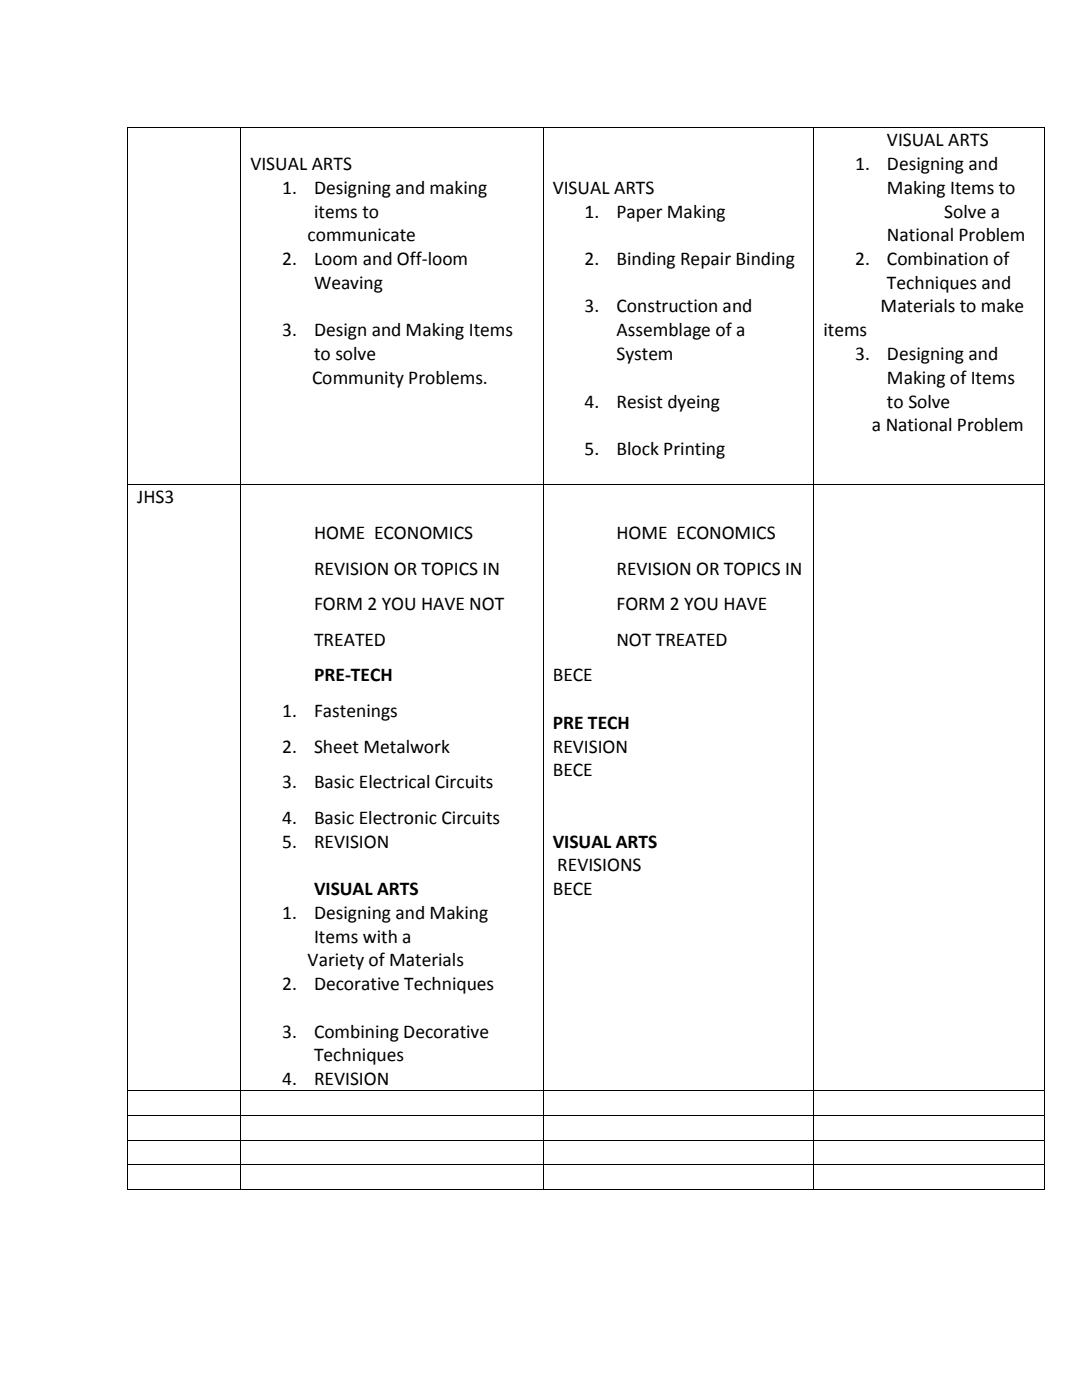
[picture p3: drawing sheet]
<svg xmlns="http://www.w3.org/2000/svg" width="216mm" height="279mm" viewBox="0 0 216 279" stroke-linecap="round" stroke-linejoin="round" font-family="sans-serif">
<defs><g id="words">
<g font-size="3.9">
<text x="177" y="29.2">VISUAL ARTS</text>
<text x="50" y="34">VISUAL ARTS</text>
<text x="170.6" y="34">1.</text>
<text x="177" y="34">Designing and</text>
<text x="56.3" y="38.7">1.</text>
<text x="62.7" y="38.7">Designing and making</text>
<text x="110.3" y="38.7">VISUAL ARTS</text>
<text x="177" y="38.7">Making Items to</text>
<text x="62.7" y="43.4">items to</text>
<text x="116.6" y="43.4">1.</text>
<text x="123" y="43.4">Paper Making</text>
<text x="188.4" y="43.4">Solve a</text>
<text x="56.3" y="52.9">2.</text>
<text x="61.4" y="48.2">communicate</text>
<text x="62.7" y="52.9">Loom and Off-loom</text>
<text x="116.6" y="52.9">2.</text>
<text x="123" y="52.9">Binding Repair Binding</text>
<text x="170.6" y="52.9">2.</text>
<text x="177" y="48.2">National Problem</text>
<text x="177" y="52.9">Combination of</text>
<text x="62.7" y="57.7">Weaving</text>
<text x="177" y="57.7">Techniques and</text>
<text x="116.6" y="62.4">3.</text>
<text x="123" y="62.4">Construction and</text>
<text x="175.7" y="62.4">Materials to make</text>
<text x="56.3" y="67.1">3.</text>
<text x="62.7" y="67.1">Design and Making Items</text>
<text x="62.7" y="71.8">to solve</text>
<text x="123" y="67.1">Assemblage of a</text>
<text x="123" y="71.8">System</text>
<text x="164.3" y="67.1">items</text>
<text x="170.6" y="71.8">3.</text>
<text x="177" y="71.8">Designing and</text>
<text x="62.3" y="76.6">Community Problems.</text>
<text x="177" y="76.6">Making of Items</text>
<text x="116.6" y="81.3">4.</text>
<text x="123" y="81.3">Resist dyeing</text>
<text x="177" y="81.3">to Solve</text>
<text x="174" y="86.1">a National Problem</text>
<text x="116.6" y="90.8">5.</text>
<text x="123" y="90.8">Block Printing</text>
<text x="27.4" y="100.5">JHS3</text>
<text x="62.7" y="107.6">HOME ECONOMICS</text>
<text x="123" y="107.6">HOME ECONOMICS</text>
<text x="62.7" y="114.7">REVISION OR TOPICS IN</text>
<text x="123" y="114.7">REVISION OR TOPICS IN</text>
<text x="62.7" y="121.8">FORM 2 YOU HAVE NOT</text>
<text x="123" y="121.8">FORM 2 YOU HAVE</text>
<text x="62.7" y="128.9">TREATED</text>
<text x="123" y="128.9">NOT TREATED</text>
<text x="62.7" y="136">PRE-TECH</text>
<text x="110.3" y="136">BECE</text>
<text x="56.3" y="143.1">1.</text>
<text x="62.7" y="143.1">Fastenings</text>
<text x="110.3" y="145.5">PRE TECH</text>
<text x="56.3" y="150.2">2.</text>
<text x="62.7" y="150.2">Sheet Metalwork</text>
<text x="110.3" y="150.2">REVISION</text>
<text x="110.3" y="155">BECE</text>
<text x="56.3" y="157.3">3.</text>
<text x="62.7" y="157.3">Basic Electrical Circuits</text>
<text x="56.3" y="164.4">4.</text>
<text x="62.7" y="164.4">Basic Electronic Circuits</text>
<text x="56.3" y="169.1">5.</text>
<text x="62.7" y="169.1">REVISION</text>
<text x="110.3" y="169.1">VISUAL ARTS</text>
<text x="111.2" y="173.9">REVISIONS</text>
<text x="62.7" y="178.6">VISUAL ARTS</text>
<text x="110.3" y="178.6">BECE</text>
<text x="56.3" y="183.4">1.</text>
<text x="62.7" y="183.4">Designing and Making</text>
<text x="62.7" y="188.1">Items with a</text>
<text x="56.3" y="197.6">2.</text>
<text x="61.4" y="192.9">Variety of Materials</text>
<text x="62.7" y="197.6">Decorative Techniques</text>
<text x="56.3" y="207.1">3.</text>
<text x="62.7" y="207.1">Combining Decorative</text>
<text x="62.7" y="211.8">Techniques</text>
<text x="56.3" y="216.5">4.</text>
<text x="62.7" y="216.5">REVISION</text>
</g>
</g></defs>
<g fill="#000">
<path d="M25.4 25.4h.2v.2h-.2z" fill-rule="evenodd"/>
<path d="M25.4 25.4h.2v.2h-.2z" fill-rule="evenodd"/>
<path d="M48 25.4h.1v.2h-.1z" fill-rule="evenodd"/>
<path d="M108.3 25.4h.2v.2h-.2z" fill-rule="evenodd"/>
<path d="M162.3 25.4h.2v.2h-.2z" fill-rule="evenodd"/>
<path d="M208.3 25.4h.2v.2h-.2z" fill-rule="evenodd"/>
<path d="M208.3 25.4h.2v.2h-.2z" fill-rule="evenodd"/>
<path d="M25.4 96.7h.2v.1h-.2z" fill-rule="evenodd"/>
<path d="M48 96.7h.1v.1h-.1z" fill-rule="evenodd"/>
<path d="M108.3 96.7h.2v.1h-.2z" fill-rule="evenodd"/>
<path d="M162.3 96.7h.2v.1h-.2z" fill-rule="evenodd"/>
<path d="M208.3 96.7h.2v.1h-.2z" fill-rule="evenodd"/>
<path d="M25.4 217.6h.2v.2h-.2z" fill-rule="evenodd"/>
<path d="M48 217.6h.1v.2h-.1z" fill-rule="evenodd"/>
<path d="M108.3 217.6h.2v.2h-.2z" fill-rule="evenodd"/>
<path d="M162.3 217.6h.2v.2h-.2z" fill-rule="evenodd"/>
<path d="M208.3 217.6h.2v.2h-.2z" fill-rule="evenodd"/>
<path d="M25.4 222.5h.2v.2h-.2z" fill-rule="evenodd"/>
<path d="M25.4 227.4h.2v.2h-.2z" fill-rule="evenodd"/>
<path d="M25.4 232.4h.2v.1h-.2z" fill-rule="evenodd"/>
<path d="M25.4 237.3h.2v.2h-.2z" fill-rule="evenodd"/>
<path d="M25.4 237.3h.2v.2h-.2z" fill-rule="evenodd"/>
<path d="M48 222.5h.1v.2h-.1z" fill-rule="evenodd"/>
<path d="M48 227.4h.1v.2h-.1z" fill-rule="evenodd"/>
<path d="M48 232.4h.1v.1h-.1z" fill-rule="evenodd"/>
<path d="M48 237.3h.1v.2h-.1z" fill-rule="evenodd"/>
<path d="M108.3 222.5h.2v.2h-.2z" fill-rule="evenodd"/>
<path d="M108.3 227.4h.2v.2h-.2z" fill-rule="evenodd"/>
<path d="M108.3 232.4h.2v.1h-.2z" fill-rule="evenodd"/>
<path d="M108.3 237.3h.2v.2h-.2z" fill-rule="evenodd"/>
<path d="M162.3 222.5h.2v.2h-.2z" fill-rule="evenodd"/>
<path d="M162.3 227.4h.2v.2h-.2z" fill-rule="evenodd"/>
<path d="M162.3 232.4h.2v.1h-.2z" fill-rule="evenodd"/>
<path d="M162.3 237.3h.2v.2h-.2z" fill-rule="evenodd"/>
<path d="M208.3 222.5h.2v.2h-.2z" fill-rule="evenodd"/>
<path d="M208.3 227.4h.2v.2h-.2z" fill-rule="evenodd"/>
<path d="M208.3 232.4h.2v.1h-.2z" fill-rule="evenodd"/>
<path d="M208.3 237.3h.2v.2h-.2z" fill-rule="evenodd"/>
<path d="M208.3 237.3h.2v.2h-.2z" fill-rule="evenodd"/>
</g>
<g fill="none" stroke="#000" stroke-width=".2">
<path d="M25.5 25.6v71.1M25.6 25.5h22.4M48.1 25.6v71.1M48.1 25.5h60.2M108.4 25.6v71.1M108.5 25.5h53.8M162.4 25.6v71.1M162.5 25.5h45.8M208.4 25.6v71.1M25.5 96.8v120.8M25.6 96.7h22.4M48.1 96.8v120.8"/>
<path d="M48.1 96.7h60.2M108.4 96.8v120.8M108.5 96.7h53.8M162.4 96.8v120.8M162.5 96.7h45.8M208.4 96.8v120.8M25.5 217.8v4.7M25.6 217.7h22.4M48.1 217.8v4.7M48.1 217.7h60.2M108.4 217.8v4.7M108.5 217.7h53.8"/>
<path d="M162.4 217.8v4.7M162.5 217.7h45.8M208.4 217.8v4.7M25.5 222.7v4.7M25.5 227.6v4.8M25.5 232.5v4.8M25.6 222.6h22.4M25.6 227.5h22.4M25.6 232.4h22.4M25.6 237.4h22.4M48.1 222.7v4.7M48.1 227.6v4.8"/>
<path d="M48.1 232.5v4.8M48.1 222.6h60.2M48.1 227.5h60.2M48.1 232.4h60.2M48.1 237.4h60.2M108.4 222.7v4.7M108.4 227.6v4.8M108.4 232.5v4.8M108.5 222.6h53.8M108.5 227.5h53.8M108.5 232.4h53.8M108.5 237.4h53.8"/>
<path d="M162.4 222.7v4.7M162.4 227.6v4.8M162.4 232.5v4.8M162.5 222.6h45.8M162.5 227.5h45.8M162.5 232.4h45.8M162.5 237.4h45.8M208.4 222.7v4.7M208.4 227.6v4.8M208.4 232.5v4.8"/>
</g>
<use href="#words"/>
</svg>
